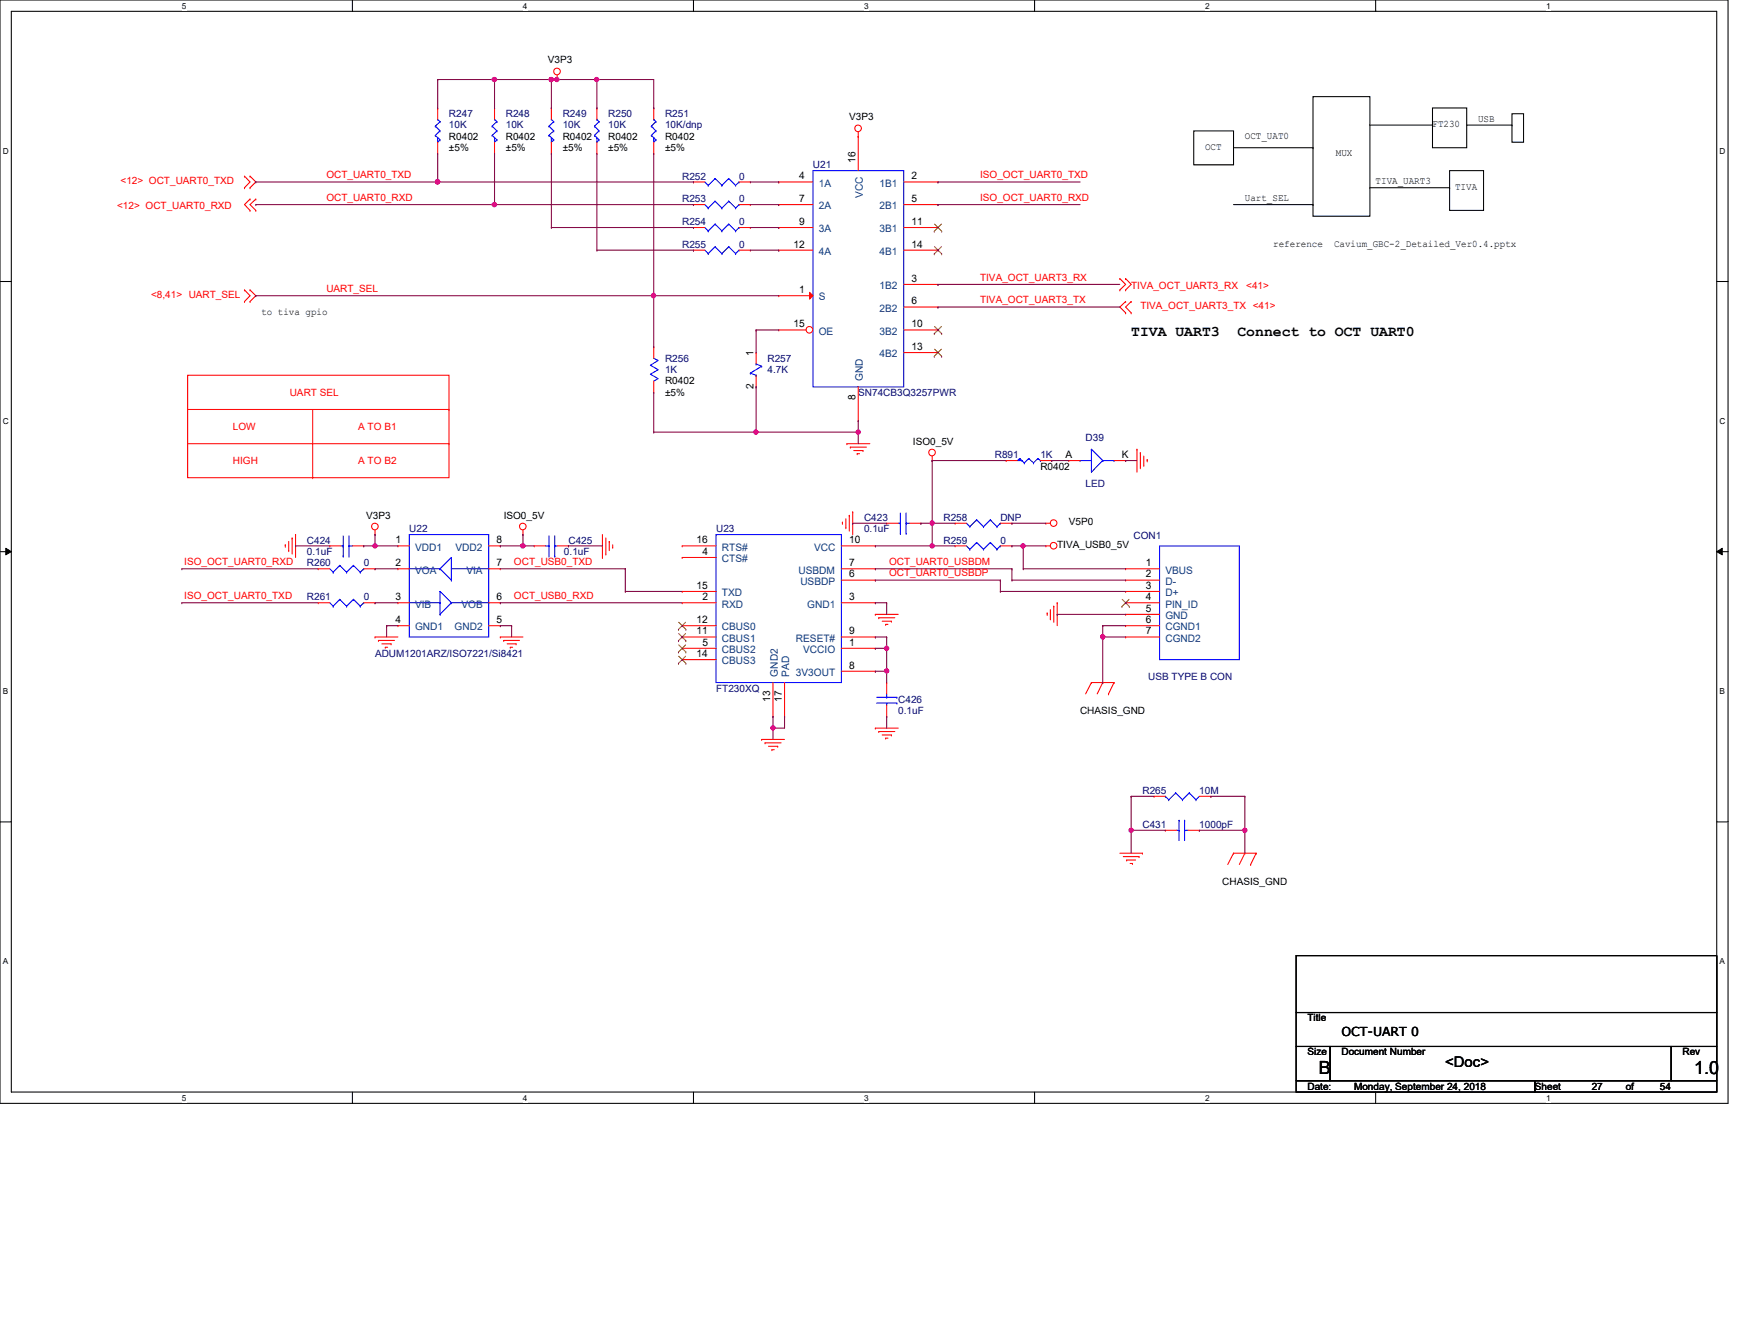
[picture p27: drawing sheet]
<svg xmlns="http://www.w3.org/2000/svg" width="279mm" height="216mm" viewBox="0 0 279 216" stroke-linecap="round" stroke-linejoin="round" font-family="sans-serif">
<defs><g id="words">
<g font-size="2.9">
<text x="212.1" y="172.7">B</text>
<text x="272.5" y="172.7">1.0</text>
</g>
<g font-size="2.4">
<text x="181.9" y="54.1">TIVA UART3</text>
<text x="199" y="54.1">Connect to OCT UART0</text>
<text x="232.5" y="171.5">&lt;Doc&gt;</text>
</g>
<text font-size="2" x="215.8" y="166.6">OCT-UART 0</text>
<g font-size="1.7">
<text x="128.6" y="28.8">4</text>
<text x="137.6" y="26.2" transform="rotate(-90 137.6 26.2)">16</text>
<text x="146.6" y="28.8">2</text>
<text x="128.6" y="32.5">7</text>
<text x="146.6" y="32.5">5</text>
<text x="127.6" y="39.8">12</text>
<text x="128.6" y="36.2">9</text>
<text x="146.6" y="36.2">11</text>
<text x="146.6" y="39.8">14</text>
<text x="128.6" y="47.1">1</text>
<text x="146.6" y="45.3">3</text>
<text x="127.6" y="52.6">15</text>
<text x="146.6" y="48.9">6</text>
<text x="146.6" y="52.6">10</text>
<text x="121.2" y="57.2" transform="rotate(-90 121.2 57.2)">1</text>
<text x="146.6" y="56.3">13</text>
<text x="121.2" y="62.5" transform="rotate(-90 121.2 62.5)">2</text>
<text x="137.6" y="64.3" transform="rotate(-90 137.6 64.3)">8</text>
<text x="171.4" y="73.6">A</text>
<text x="180.5" y="73.6">K</text>
<text x="63.6" y="87.3">1</text>
<text x="79.9" y="87.3">8</text>
<text x="112.1" y="87.3">16</text>
<text x="113" y="89.2">4</text>
<text x="136.6" y="87.3">10</text>
<text x="63.6" y="91">2</text>
<text x="79.9" y="91">7</text>
<text x="112.1" y="94.7">15</text>
<text x="136.6" y="92.8">6</text>
<text x="136.6" y="91">7</text>
<text x="184.3" y="91">1</text>
<text x="184.3" y="92.8">2</text>
<text x="184.3" y="94.7">3</text>
<text x="63.6" y="96.5">3</text>
<text x="63.6" y="100.2">4</text>
<text x="79.9" y="96.5">6</text>
<text x="79.9" y="100.2">5</text>
<text x="112.1" y="102">11</text>
<text x="112.1" y="100.2">12</text>
<text x="113" y="96.5">2</text>
<text x="136.6" y="96.5">3</text>
<text x="136.6" y="102">9</text>
<text x="184.3" y="96.5">4</text>
<text x="184.3" y="98.3">5</text>
<text x="184.3" y="100.2">6</text>
<text x="184.3" y="102">7</text>
<text x="112.1" y="105.6">14</text>
<text x="113" y="103.8">5</text>
<text x="136.6" y="103.8">1</text>
<text x="136.6" y="107.5">8</text>
<text x="123.9" y="112.8" transform="rotate(-90 123.9 112.8)">13</text>
<text x="125.8" y="112.8" transform="rotate(-90 125.8 112.8)">17</text>
</g>
<g font-size="1.7" fill="#004080">
<text x="131.7" y="30">1A</text>
<text x="131.7" y="33.7">2A</text>
<text x="138.8" y="31.8" transform="rotate(-90 138.8 31.8)">VCC</text>
<text x="141.5" y="30">1B1</text>
<text x="141.5" y="33.7">2B1</text>
<text x="131.7" y="37.3">3A</text>
<text x="131.7" y="41">4A</text>
<text x="141.5" y="37.3">3B1</text>
<text x="141.5" y="41">4B1</text>
<text x="141.5" y="46.5">1B2</text>
<text x="131.7" y="48.3">S</text>
<text x="131.7" y="53.8">OE</text>
<text x="141.5" y="50.1">2B2</text>
<text x="141.5" y="53.8">3B2</text>
<text x="141.5" y="57.4">4B2</text>
<text x="138.8" y="61.3" transform="rotate(-90 138.8 61.3)">GND</text>
<text x="66.8" y="88.5">VDD1</text>
<text x="73.3" y="88.5">VDD2</text>
<text x="116.1" y="88.5">RTS#</text>
<text x="130.9" y="88.5">VCC</text>
<text x="66.8" y="92.2">VOA</text>
<text x="75" y="92.2">VIA</text>
<text x="116.1" y="90.4">CTS#</text>
<text x="116.1" y="95.8">TXD</text>
<text x="128.4" y="92.2">USBDM</text>
<text x="128.7" y="94">USBDP</text>
<text x="187.5" y="92.2">VBUS</text>
<text x="187.5" y="94">D-</text>
<text x="187.5" y="95.8">D+</text>
<text x="66.8" y="97.7">VIB</text>
<text x="66.8" y="101.3">GND1</text>
<text x="73.1" y="101.3">GND2</text>
<text x="74.2" y="97.7">VOB</text>
<text x="116.1" y="97.7">RXD</text>
<text x="116.1" y="101.3">CBUS0</text>
<text x="129.8" y="97.7">GND1</text>
<text x="187.5" y="97.7">PIN_ID</text>
<text x="187.5" y="99.5">GND</text>
<text x="187.5" y="101.3">CGND1</text>
<text x="116.1" y="105">CBUS2</text>
<text x="116.1" y="103.2">CBUS1</text>
<text x="116.1" y="106.8">CBUS3</text>
<text x="128" y="103.2">RESET#</text>
<text x="129.2" y="105">VCCIO</text>
<text x="187.5" y="103.2">CGND2</text>
<text x="125.1" y="108.8" transform="rotate(-90 125.1 108.8)">GND2</text>
<text x="127" y="108.8" transform="rotate(-90 127 108.8)">PAD</text>
<text x="128" y="108.7">3V3OUT</text>
</g>
<g font-size="1.6">
<text x="88.1" y="10.2">V3P3</text>
<text x="72.2" y="22.5">R0402</text>
<text x="81.4" y="22.5">R0402</text>
<text x="90.5" y="22.5">R0402</text>
<text x="97.8" y="22.5">R0402</text>
<text x="107" y="22.5">R0402</text>
<text x="136.6" y="19.3">V3P3</text>
<text x="200.2" y="22.3">OCT_UAT0</text>
<text x="230.4" y="20.4">FT230</text>
<text x="237.7" y="19.6">USB</text>
<text x="72.2" y="24.3">±5%</text>
<text x="81.4" y="24.3">±5%</text>
<text x="90.5" y="24.3">±5%</text>
<text x="97.8" y="24.3">±5%</text>
<text x="107" y="24.3">±5%</text>
<text x="193.8" y="24.1">OCT</text>
<text x="214.9" y="25">MUX</text>
<text x="221.3" y="29.6">TIVA_UART3</text>
<text x="200.2" y="32.3">Uart_SEL</text>
<text x="234.1" y="30.5">TIVA</text>
<text x="204.8" y="39.7">reference</text>
<text x="214.6" y="39.7">Cavium_GBC-2_Detailed_Ver0.4.pptx</text>
<text x="42" y="50.6">to tiva gpio</text>
<text x="107" y="61.8">R0402</text>
<text x="107" y="63.6">±5%</text>
<text x="146.9" y="71.5">ISO0_5V</text>
<text x="167.3" y="75.5">R0402</text>
<text x="58.9" y="83.4">V3P3</text>
<text x="81" y="83.4">ISO0_5V</text>
<text x="170.1" y="88.1">TIVA_USB0_5V</text>
<text x="171.9" y="84.5">V5P0</text>
<text x="173.7" y="114.8">CHASIS_GND</text>
<text x="196.6" y="142.2">CHASIS_GND</text>
<text x="210.3" y="164.2">Title</text>
<text x="210.3" y="169.7">Size</text>
<text x="215.8" y="169.7">Document Number</text>
<text x="270.6" y="169.7">Rev</text>
<text x="210.3" y="175.2">Date:</text>
<text x="217.8" y="175.2">Monday, September 24, 2018</text>
<text x="246.9" y="175.2">Sheet</text>
<text x="256" y="175.2">27</text>
<text x="261.5" y="175.2">of</text>
<text x="267" y="175.2">54</text>
</g>
<g font-size="1.6" fill="#000080">
<text x="72.2" y="18.8">R247</text>
<text x="72.2" y="20.6">10K</text>
<text x="81.4" y="18.8">R248</text>
<text x="81.4" y="20.6">10K</text>
<text x="90.5" y="18.8">R249</text>
<text x="90.5" y="20.6">10K</text>
<text x="97.8" y="18.8">R250</text>
<text x="97.8" y="20.6">10K</text>
<text x="107" y="18.8">R251</text>
<text x="107" y="20.6">10K/dnp</text>
<text x="109.7" y="28.9">R252</text>
<text x="118.9" y="28.9">0</text>
<text x="130.8" y="27.1">U21</text>
<text x="109.7" y="32.5">R253</text>
<text x="118.9" y="32.5">0</text>
<text x="109.7" y="39.8">R255</text>
<text x="109.7" y="36.2">R254</text>
<text x="118.9" y="39.8">0</text>
<text x="118.9" y="36.2">0</text>
<text x="107" y="58.1">R256</text>
<text x="107" y="59.9">1K</text>
<text x="123.4" y="58.1">R257</text>
<text x="123.4" y="59.9">4.7K</text>
<text x="138" y="63.6">SN74CB3Q3257PWR</text>
<text x="174.6" y="70.9">D39</text>
<text x="160" y="73.7">R891</text>
<text x="167.3" y="73.7">1K</text>
<text x="139" y="83.7">C423</text>
<text x="151.8" y="83.7">R258</text>
<text x="160.9" y="83.7">DNP</text>
<text x="174.6" y="78.2">LED</text>
<text x="49.4" y="87.4">C424</text>
<text x="49.4" y="89.2">0.1uF</text>
<text x="65.8" y="85.6">U22</text>
<text x="90.7" y="89.2">0.1uF</text>
<text x="91.4" y="87.4">C425</text>
<text x="115.2" y="85.6">U23</text>
<text x="139" y="85.6">0.1uF</text>
<text x="151.8" y="87.4">R259</text>
<text x="160.9" y="87.4">0</text>
<text x="182.3" y="86.7">CON1</text>
<text x="49.4" y="91.1">R260</text>
<text x="58.5" y="91.1">0</text>
<text x="49.4" y="96.5">R261</text>
<text x="58.5" y="96.5">0</text>
<text x="60.3" y="105.7">ADUM1201ARZ/ISO7221/Si8421</text>
<text x="115.2" y="111.2">FT230XQ</text>
<text x="144.5" y="113">C426</text>
<text x="184.7" y="109.3">USB TYPE B CON</text>
<text x="144.5" y="114.8">0.1uF</text>
<text x="183.8" y="127.6">R265</text>
<text x="192.9" y="127.6">10M</text>
<text x="183.8" y="133.1">C431</text>
<text x="192.9" y="133.1">1000pF</text>
</g>
<g font-size="1.6" fill="#f00">
<text x="19.4" y="29.6">&lt;12&gt; OCT_UART0_TXD</text>
<text x="52.5" y="28.7">OCT_UART0_TXD</text>
<text x="157.6" y="28.7">ISO_OCT_UART0_TXD</text>
<text x="18.8" y="33.6">&lt;12&gt; OCT_UART0_RXD</text>
<text x="52.5" y="32.3">OCT_UART0_RXD</text>
<text x="157.6" y="32.3">ISO_OCT_UART0_RXD</text>
<text x="24.3" y="47.9">&lt;8,41&gt; UART_SEL</text>
<text x="52.5" y="46.9">UART_SEL</text>
<text x="157.6" y="45.1">TIVA_OCT_UART3_RX</text>
<text x="181.9" y="46.4">TIVA_OCT_UART3_RX</text>
<text x="200.4" y="46.4">&lt;41&gt;</text>
<text x="157.6" y="48.8">TIVA_OCT_UART3_TX</text>
<text x="183.4" y="49.7">TIVA_OCT_UART3_TX &lt;41&gt;</text>
<text x="46.6" y="63.6">UART SEL</text>
<text x="37.5" y="69.1">LOW</text>
<text x="57.6" y="69.1">A TO B1</text>
<text x="37.5" y="74.6">HIGH</text>
<text x="57.6" y="74.6">A TO B2</text>
<text x="29.6" y="90.8">ISO_OCT_UART0_RXD</text>
<text x="82.7" y="90.8">OCT_USB0_TXD</text>
<text x="143" y="90.8">OCT_UART0_USBDM</text>
<text x="143" y="92.7">OCT_UART0_USBDP</text>
<text x="29.6" y="96.3">ISO_OCT_UART0_TXD</text>
<text x="82.7" y="96.3">OCT_USB0_RXD</text>
</g>
<g font-size="1.3">
<text x="29.3" y="1.4">5</text>
<text x="84.1" y="1.4">4</text>
<text x="139" y="1.4">3</text>
<text x="193.8" y="1.4">2</text>
<text x="248.7" y="1.4">1</text>
<text x=".5" y="24.7">D</text>
<text x="276.6" y="24.7">D</text>
<text x=".5" y="68.2">C</text>
<text x="276.6" y="68.2">C</text>
<text x=".5" y="111.6">B</text>
<text x="276.6" y="111.6">B</text>
<text x=".5" y="155">A</text>
<text x="276.6" y="155">A</text>
<text x="29.3" y="177">5</text>
<text x="84.1" y="177">4</text>
<text x="139" y="177">3</text>
<text x="193.8" y="177">2</text>
<text x="248.7" y="177">1</text>
</g>
</g></defs>
<path d="M0 0h278v177.4h-278zM1.8 1.8h274.3v173.8h-274.3z" fill="none" stroke="#000" stroke-width=".17"/>
<g fill="#fff">
<path d="M29.3 .2h.7v1.5h-.7z"/>
<path d="M29.3 175.8h.7v1.4h-.7z"/>
</g>
<path d="M56.7 0v1.8M56.7 175.6v1.8" fill="none" stroke="#000" stroke-width=".17"/>
<g fill="#fff">
<path d="M84.1 .2h.7v1.5h-.7z"/>
<path d="M84.1 175.8h.7v1.4h-.7z"/>
</g>
<path d="M111.5 0v1.8M111.5 175.6v1.8" fill="none" stroke="#000" stroke-width=".17"/>
<g fill="#fff">
<path d="M139 .2h.7v1.5h-.7z"/>
<path d="M139 175.8h.7v1.4h-.7z"/>
</g>
<path d="M166.4 0v1.8M166.4 175.6v1.8" fill="none" stroke="#000" stroke-width=".17"/>
<g fill="#fff">
<path d="M193.8 .2h.8v1.5h-.8z"/>
<path d="M193.8 175.8h.8v1.4h-.8z"/>
</g>
<path d="M221.3 0v1.8M221.3 175.6v1.8" fill="none" stroke="#000" stroke-width=".17"/>
<g fill="#fff">
<path d="M248.7 .2h.7v1.5h-.7z"/>
<path d="M248.7 175.8h.7v1.4h-.7z"/>
<path d="M.5 23.5h.9v1.5h-.9z"/>
<path d="M276.6 23.5h.9v1.5h-.9z"/>
<path d="M.5 67h.9v1.5h-.9z"/>
<path d="M276.6 67h.9v1.5h-.9z"/>
</g>
<path d="M0 45.3h1.8M276.1 45.3h1.9" fill="none" stroke="#000" stroke-width=".17"/>
<g fill="#fff">
<path d="M.5 110.4h.8v1.5h-.8z"/>
<path d="M276.6 110.4h.9v1.5h-.9z"/>
</g>
<path d="M0 88.7h1.8M276.1 88.7h1.9" fill="none" stroke="#000" stroke-width=".17"/>
<path d="M.9 88.1l.9 .6-.9 .5zM276.1 88.7l.9-.6v1.1z" fill="#000"/>
<path d="M.9 88.1l.9 .6-.9 .5zM276.1 88.7l.9-.6v1.1z" fill="none" stroke="#000" stroke-width=".16"/>
<g fill="#fff">
<path d="M.5 153.8h.8v1.5h-.8z"/>
<path d="M276.6 153.8h.9v1.5h-.9z"/>
</g>
<g fill="none" stroke="#000" stroke-width=".17">
<path d="M211.2 15.5h9.1v19.3h-9.1zM230.4 17.4h5.5v6.3h-5.5zM243.2 18.3h1.9v4.6h-1.9zM192 21h6.4v5.5h-6.4zM198.4 23.7h12.8M198.4 32.9h12.8M211.2 23.7h.1M211.2 32.9h.1M220.3 20.1h10.1M220.3 30.2h12.9M230.4 20.1h.1M233.2 27.4h5.4v6.4h-5.4z"/>
<path d="M233.2 30.2h.1M235.9 20.1h7.3M243.2 20.1h.1M0 132.1h1.8M276.1 132.1h1.9M208.5 153.6h67.6v9.2h-67.6zM208.5 162.8h67.6v5.4h-67.6zM208.5 168.2h5.5v5.5h-5.5zM208.5 173.7h38.4v1.9h-38.4zM214 168.2h54.8v5.5h-54.8zM246.9 173.7h29.2v1.9h-29.2zM268.8 168.2h7.3v5.5h-7.3z"/>
</g>
<g fill="none" stroke="#f00" stroke-width=".17">
<path d="M89.6 12.8h.1M89.6 12.1v.7M39.3 28.3h.1M39.3 30.2h.1M39.3 28.3l.9 1-.9 .9M40.2 30.2h.1M40.2 28.3h.1M40.2 32h.1M40.2 33.8h.1M40.2 28.3l.9 1-.9 .9M40.2 32l-.9 .9 .9 .9M41.1 32h.1"/>
<path d="M41.1 33.8h.1M41.1 32l-.9 .9 .9 .9M125.3 29.3h.1M125.3 32.9h.1M125.3 36.6h.1M125.3 29.3h5.5M125.3 32.9h5.5M125.3 36.6h5.5M138 21.9h.1M138 21.2v.7M145.4 29.3h5.5M145.4 32.9h5.5"/>
<path d="M145.4 36.6h5.5M150.9 29.3h.1M150.9 32.9h.1M150.9 36.6h.1M39.3 46.6h.1M39.3 48.5h.1M39.3 46.6l.9 .9-.9 1M40.2 48.5h.1M40.2 46.6h.1M40.2 46.6l.9 .9-.9 1M125.3 40.2h.1M125.3 40.2h5.5"/>
<path d="M145.4 40.2h5.5M145.4 45.7h5.5M145.4 49.4h5.5M145.4 53h5.5M145.4 56.7h5.5M150.9 40.2h.1M150.9 45.7h.1M150.9 49.4h.1M150.9 53h.1M150.9 56.7h.1M180.1 44.8h.1M180.1 46.6h.1"/>
<path d="M180.1 44.8l1 .9-1 .9M181.1 44.8h.1M181.1 46.6h.1M181.1 50.3h.1M181.1 48.5h.1M181.1 44.8l.8 .9-.8 .9M181.1 48.5l-1 .9 1 .9M181.9 48.5h.1M181.9 50.3h.1M181.9 48.5l-.8 .9 .8 .9M30.2 60.3h42v16.5h-42zM30.2 65.8h42"/>
<path d="M30.2 71.3h42M50.3 76.8h.1M50.3 65.8v11M72.2 65.8h.1M72.2 71.3h.1M136.2 71.3h.1M136.2 71.3h3.7M136.8 71.9h.1M136.8 71.9h2.6M137.3 72.4h1.5M137.9 72.9h.1M137.9 72.9h.4"/>
<path d="M138.8 72.4h.1M149.9 74h.1M149.9 73.3v.7M182.9 72.2h.1M182.9 72.2v3.7M183.4 72.8h.1M183.4 72.8v2.6M184 74.8h.1M184 73.3v1.5M184.5 73.9h.1M184.5 73.9v.4M45.9 87.6h.1"/>
<path d="M45.9 87.6v.4M46.4 88.5h.1M46.4 87v1.5M47 86.5h.1M47 86.5v2.6M47.5 85.9h.1M47.5 85.9v3.7M60.3 85.9h.1M60.3 85.2v.7M84.1 85.9h.1M84.1 85.2v.7M96.9 89.6h.1"/>
<path d="M96.9 85.9v3.7M97.5 89.1h.1M97.5 86.5v2.6M98 87h.1M98 87v1.5M98.6 88h.1M98.6 87.6v.4M135.5 83.9h.1M135.5 83.9v.4M136.1 84.8h.1M136.1 83.4v1.4M136.6 82.8h.1"/>
<path d="M136.6 82.8v2.6M137.2 82.3h.1M137.2 82.3v3.6M140.8 98.8h.1M140.8 98.8h3.7M141.4 99.3h.1M141.4 99.3h2.5M141.9 99.9h1.5M143.4 99.9h.1M168.2 87.8h.1M168.2 84.1h.1M168.2 87.8h.8"/>
<path d="M168.2 84.1h.8M168.4 98.6h.1M168.4 98.6v.3M169 99.5h.1M169 98v1.5M169.5 97.5h.1M169.5 97.5v2.5M170.1 96.9h.1M170.1 96.9v3.7M60.3 102.4h.1M60.3 102.4h3.7M60.9 103h.1"/>
<path d="M60.9 103h2.6M61.4 103.5h1.5M62 104.1h.1M62 104.1h.4M62.9 103.5h.1M80.5 102.4h.1M80.5 102.4h3.6M81 103h.1M81 103h2.6M81.6 103.5h1.4M82.1 104.1h.1M82.1 104.1h.4"/>
<path d="M83 103.5h.1M122.5 118.9h.1M122.5 118.9h3.7M123.1 119.4h.1M123.1 119.4h2.5M123.6 120h1.5M125.1 120h.1M140.8 117.1h.1M140.8 117.1h3.7M141.4 117.6h.1M141.4 117.6h2.5M141.9 118.2h1.5"/>
<path d="M142.5 100.4h.1M142.5 118.7h.1M142.5 100.4h.3M142.5 118.7h.3M143.4 118.2h.1M175.6 109.7h.1M175.6 109.7l-1 1.8M175.6 109.7h3.6M177.4 109.7h.1M177.4 109.7l-.9 1.8M178.3 111.5h.1M179.2 109.7h.1"/>
<path d="M179.2 109.7l-.9 1.8M124.2 120.5h.1M124.2 120.5h.3M180.1 137.2h3.7M180.7 137.7h2.5M181.2 138.3h.1M181.2 138.3h1.5M181.8 138.8h.4M182.2 138.8h.1M183.2 137.7h.1M183.8 137.2h.1M198.4 137.2h.1"/>
<path d="M198.4 137.2h3.7M198.4 137.2l-.9 1.8M200.2 137.2h.1M200.2 137.2l-.9 1.8M201.2 139h.1M202.1 137.2h.1M202.1 137.2l-.9 1.8"/>
<circle cx="89.6" cy="11.5" r=".54"/>
<circle cx="138" cy="20.6" r=".54"/>
<circle cx="149.9" cy="72.7" r=".54"/>
<circle cx="60.3" cy="84.6" r=".54"/>
<circle cx="84.1" cy="84.6" r=".54"/>
<circle cx="169.5" cy="87.7" r=".54"/>
<circle cx="169.5" cy="84.1" r=".54"/>
</g>
<path d="M130.8 27.4h14.6v34.8h-14.6z" fill="none" stroke="#00f" stroke-width=".17"/>
<g fill="none" stroke="#804000" stroke-width=".16">
<path d="M150.3 37.2h.1M150.3 36l1.2 1.2M150.3 39.7l1.2 1.1M151.4 36l-1.1 1.2M151.4 39.7l-1.1 1.1M151.5 37.2h.1M150.3 40.8h.1M150.3 53.6h.1M150.3 57.3h.1M150.3 52.5l1.2 1.1M150.3 56.1l1.2 1.2M151.4 52.5l-1.1 1.1"/>
<path d="M151.4 56.1l-1.1 1.2M151.5 40.8h.1M151.5 53.6h.1M151.5 57.3h.1"/>
</g>
<path d="M130.2 47l.6 .5-.6 .6z" fill="#f00"/>
<path d="M125.3 47.5h.1M125.3 47.5h5.5M130.2 47l.6 .5-.6 .6z" fill="none" stroke="#f00" stroke-width=".17"/>
<circle cx="130.2" cy="53" r=".54" fill="#fff"/>
<g fill="none" stroke="#f00" stroke-width=".17">
<path d="M70.4 17.4h.1M70.4 17.4v1.8M79.5 17.4h.1M79.5 17.4v1.8M88.7 17.4h.1M88.7 17.4v1.8M96 17.4h.1M96 17.4v1.8M105.2 17.4h.1M105.2 17.4v1.8M70.4 24.7h.1M70.4 22.9v1.8"/>
<path d="M79.5 24.7h.1M79.5 22.9v1.8M88.7 24.7h.1M88.7 22.9v1.8M96 24.7h.1M96 22.9v1.8M105.2 24.7h.1M105.2 22.9v1.8M111.5 32.9h.1M111.5 29.3h.1M111.5 36.6h.1M111.5 32.9h1.9"/>
<path d="M111.5 29.3h1.9M111.5 36.6h1.9M118.9 32.9h1.8M118.9 29.3h1.8M118.9 36.6h1.8M120.7 32.9h.1M120.7 29.3h.1M120.7 36.6h.1M138 21.9h.1M138 21.9v5.5M105.2 55.8h.1M105.2 55.8v1.8"/>
<path d="M111.5 40.2h.1M111.5 40.2h1.9M118.9 40.2h1.8M120.7 40.2h.1M121.6 56.7h.1M121.6 56.7v1.8M125.3 53h.1M125.3 53h4.4M105.2 63.1h.1M105.2 61.3v1.8M121.6 62.2h.1M121.6 60.3v1.9"/>
<path d="M138 67.6h.1M138 62.2v5.4M161.8 74h.1M161.8 74h1.9M167.3 74h1.9M169.2 74h.1M171.9 74h.1M171.9 74h1.8M179.2 74h1.9M181.1 74h.1M51.2 91.4h.1M51.2 96.9h.1"/>
<path d="M51.2 91.4h1.8M51.2 96.9h1.8M53 87.8h.1M53 87.8h1.9M56.7 87.8h1.8M58.5 87.8h.1M58.5 91.4h1.8M58.5 96.9h1.8M60.3 91.4h.1M60.3 96.9h.1M64 87.8h.1M64 96.9h.1"/>
<path d="M64 91.4h.1M64 87.8h1.8M64 91.4h1.8M64 96.9h1.8M78.6 87.8h1.9M78.6 91.4h1.9M78.6 96.9h1.9M80.5 87.8h.1M80.5 96.9h.1M80.5 91.4h.1M85.9 87.8h.1M85.9 87.8h1.9"/>
<path d="M89.6 87.8h1.8M91.4 87.8h.1M109.7 96.9h.1M109.7 89.6h.1M109.7 95.1h.1M109.7 87.8h.1M109.7 87.8h5.5M109.7 95.1h5.5M109.7 96.9h5.5M109.7 89.6h5.5M135.3 87.8h5.5M135.3 91.4h5.5"/>
<path d="M135.3 93.3h5.5M135.3 96.9h5.5M140.8 96.9h.1M140.8 93.3h.1M140.8 91.4h.1M140.8 87.8h.1M142.6 84.1h.1M142.6 84.1h1.9M146.3 84.1h1.8M148.1 84.1h.1M153.6 87.8h.1M153.6 84.1h.1"/>
<path d="M153.6 87.8h1.8M153.6 84.1h1.8M160.9 87.8h1.9M160.9 84.1h1.9M162.8 87.8h.1M162.8 84.1h.1M181.1 91.4h.1M181.1 93.3h.1M181.1 95.1h.1M181.1 96.9h.1M181.1 98.8h.1M181.1 91.4h5.4"/>
<path d="M181.1 93.3h5.4M181.1 95.1h5.4M181.1 96.9h5.4M181.1 98.8h5.4M64 100.6h.1M64 100.6h1.8M78.6 100.6h1.9M80.5 100.6h.1M109.7 104.2h.1M109.7 102.4h.1M109.7 100.6h.1M109.7 106h.1"/>
<path d="M109.7 100.6h5.5M109.7 102.4h5.5M109.7 104.2h5.5M109.7 106h5.5M124.3 115.2h.1M124.3 109.7v5.5M126.2 115.2h.1M126.2 109.7v5.5M135.3 102.4h5.5M135.3 104.2h5.5M135.3 107.9h5.5M140.8 104.2h.1"/>
<path d="M140.8 107.9h.1M140.8 102.4h.1M142.6 115.2h.1M142.6 109.7h.1M142.6 109.7v1.8M142.6 113.4v1.8M181.1 100.6h.1M181.1 102.4h.1M181.1 100.6h5.4M181.1 102.4h5.4M185.6 128h.1M185.6 128h1.9"/>
<path d="M187.5 133.5h.1M187.5 133.5h1.8M191.1 133.5h1.8M192.9 133.5h.1M192.9 128h1.9M194.8 128h.1"/>
<circle cx="130.2" cy="53" r=".54"/>
</g>
<g fill="none" stroke="#00f" stroke-width=".17">
<path d="M70.4 19.2h.1M70.4 19.2l.4 .4M70.8 19.6h.1M70.8 19.6l-.8 .7M79.5 19.2h.1M79.5 19.2l.4 .4M79.9 19.6h.1M79.9 19.6l-.7 .7M88.7 19.2h.1M88.7 19.2l.4 .4M89.1 19.6h.1M89.1 19.6l-.8 .7"/>
<path d="M96 19.2h.1M96 19.2l.4 .4M96.4 19.6h.1M96.4 19.6l-.8 .7M105.2 19.2h.1M105.2 19.2l.3 .4M105.5 19.6h.1M105.5 19.6l-.7 .7M70 21.8h.1M70 20.3h.1M70 21.8l.8 .7M70 20.3l.8 .7"/>
<path d="M70.4 22.1h.1M70.4 22.1v.8l.4-.4M70.8 22.5h.1M70.8 21h.1M70.8 21l-.8 .8M79.2 21.8h.1M79.2 20.3h.1M79.2 21.8l.7 .7M79.2 20.3l.7 .7M79.5 22.1h.1M79.5 22.1v.8l.4-.4M79.9 22.5h.1"/>
<path d="M79.9 21h.1M79.9 21l-.7 .8M88.3 21.8h.1M88.3 20.3h.1M88.3 21.8l.8 .7M88.3 20.3l.8 .7M88.7 22.1h.1M88.7 22.1v.8l.4-.4M89.1 22.5h.1M89.1 21h.1M89.1 21l-.8 .8M95.6 21.8h.1"/>
<path d="M95.6 20.3h.1M95.6 21.8l.8 .7M95.6 20.3l.8 .7M96 22.1h.1M96 22.1v.8l.4-.4M96.4 22.5h.1M96.4 21h.1M96.4 21l-.8 .8M104.8 21.8h.1M104.8 20.3h.1M104.8 21.8l.7 .7M104.8 20.3l.7 .7"/>
<path d="M105.2 22.1h.1M105.2 22.1v.8l.3-.4M105.5 22.5h.1M105.5 21h.1M105.5 21l-.7 .8M113.4 32.9l.5 .5M113.4 29.3l.5 .5M113.4 36.6l.5 .5M113.9 33.4h.1M113.9 29.8h.1M113.9 37.1h.1M115 32.3h.1"/>
<path d="M115 28.7h.1M115 39.7h.1M115 36h.1M115 32.3l-1.1 1.1M115 32.3l1.1 1.1M115 28.7l-1.1 1.1M115 28.7l1.1 1.1M115 39.7l-1.1 1.1M115 39.7l1.1 1.1M115 36l-1.1 1.1M115 36l1.1 1.1M116.1 33.4h.1"/>
<path d="M116.1 29.8h.1M116.1 37.1h.1M117.2 32.3h.1M117.2 28.7h.1M117.2 39.7h.1M117.2 36h.1M117.2 32.3l-1.1 1.1M117.2 32.3l1.1 1.1M117.2 28.7l-1.1 1.1M117.2 28.7l1.1 1.1M117.2 39.7l-1.1 1.1M117.2 39.7l1.1 1.1"/>
<path d="M117.2 36l-1.1 1.1M117.2 36l1.1 1.1M118.3 33.4h.1M118.3 29.8h.1M118.3 37.1h.1M118.9 32.9h.1M118.9 29.3h.1M118.9 36.6h.1M118.9 32.9l-.6 .5M118.9 29.3l-.6 .5M118.9 36.6l-.6 .5M105.2 57.6l.7 .4-1.3 .7 1.3 .7-1.3 .8 1.3 .7-.7 .4"/>
<path d="M113.4 40.2l.5 .6M113.9 40.8h.1M116.1 40.8h.1M118.3 40.8h.1M118.9 40.2h.1M118.9 40.2l-.6 .6M120.7 60h.1M120.7 60l.9 .3M121.6 58.5h.1M121.6 58.5l.9 .4M122.5 58.9h.1M122.5 58.9l-1.8 1.1"/>
<path d="M121.6 60.3h.1M164 73.7h.1M164 73.7l-.3 .3h.7M164 73.7l.8 .7M164.4 74h.1M164.8 74.4h.1M165.5 73.7h.1M165.5 73.7l-.7 .7M165.5 73.7l.7 .7M166.2 74.4h.1M167 73.7h.1M167 73.7l-.8 .7"/>
<path d="M167 73.7l.3 .3M167.3 74h.1M173.7 74h.1M173.7 74h1.9M175.6 72.2h.1M175.6 72.2v3.7l1.8-1.9M175.6 72.2l1.8 1.8M177.4 74h.1M177.4 74h1.8M179.2 74h.1M53 91.4l.6 .6M53 96.9l.6 .6"/>
<path d="M53.6 92h.1M53.6 97.5h.1M54.7 90.9h.1M54.7 96.4h.1M54.7 90.9l-1.1 1.1M54.7 90.9l1.1 1.1M54.7 96.4l-1.1 1.1M54.7 96.4l1.1 1.1M54.9 87.8h.3M55.2 87.8h.1M55.2 89.4h.1M55.2 86.1v3.3"/>
<path d="M55.8 92h.1M55.8 97.5h.1M56.1 89.4h.1M56.1 87.8h.1M56.1 87.8h.6M56.1 86.1v3.3M56.9 90.9h.1M56.9 96.4h.1M56.9 90.9l-1.1 1.1M56.9 90.9l1.1 1.1M56.9 96.4l-1.1 1.1M56.9 96.4l1.1 1.1"/>
<path d="M58 92h.1M58 97.5h.1M58.5 91.4h.1M58.5 96.9h.1M58.5 91.4l-.5 .6M58.5 96.9l-.5 .6M65.8 85.9h12.8v16.5h-12.8zM65.8 91.4h5M65.8 96.9h5M70.8 95.1h.1M70.8 98.8h.1M70.8 91.4h.1"/>
<path d="M70.8 96.9h.1M70.8 95.1l1.8 1.8M70.8 95.1v3.7M70.8 91.4l1.8 1.9M72.6 96.9h.1M72.6 89.6h.1M72.6 93.3h.1M72.6 96.9l-1.8 1.9M72.6 91.4h6M72.6 89.6l-1.8 1.8M72.6 89.6v3.7M72.6 96.9h6"/>
<path d="M78.6 91.4h.1M78.6 96.9h.1M87.8 87.8h.5M88.3 89.4h.1M88.3 87.8h.1M88.3 86.1v3.3M89.2 87.8h.1M89.2 89.4h.1M89.2 87.8h.4M89.2 86.1v3.3M115.2 85.9h20.1v23.8h-20.1zM144.5 84.1h.3"/>
<path d="M144.8 84.1h.1M144.8 85.8h.1M144.8 82.5v3.3M145.8 85.8h.1M145.8 84.1h.1M145.8 84.1h.5M145.8 82.5v3.3M155.4 87.8l.6 .5M155.4 84.1l.6 .6M156 88.3h.1M156 84.7h.1M157.1 87.2h.1"/>
<path d="M157.1 83.6h.1M157.1 87.2l-1.1 1.1M157.1 87.2l1.1 1.1M157.1 83.6l-1.1 1.1M157.1 83.6l1.1 1.1M158.2 88.3h.1M158.2 84.7h.1M159.3 87.2h.1M159.3 83.6h.1M159.3 87.2l-1.1 1.1M159.3 87.2l1.1 1.1M159.3 83.6l-1.1 1.1"/>
<path d="M159.3 83.6l1.1 1.1M160.4 88.3h.1M160.4 84.7h.1M160.9 87.8h.1M160.9 84.1h.1M160.9 87.8l-.5 .5M160.9 84.1l-.5 .6M186.5 87.8h12.8v18.2h-12.8zM141 112.1h3.3M141 113h3.3M142.6 113h.1M142.6 112.1h.1"/>
<path d="M142.6 111.5v.6M142.6 113v.4M144.3 112.1h.1M144.3 113h.1M187.5 128h.1M187.5 128l.5 .6M188 128.6h.1M189.1 127.5h.1M189.1 127.5l1.1 1.1M189.1 127.5l-1.1 1.1M189.3 133.5h.4M189.7 133.5h.1"/>
<path d="M189.7 131.9h.1M189.7 131.9v3.2M190.2 128.6h.1M190.5 131.9h.1M190.5 133.5h.1M190.5 133.5h.6M190.5 131.9v3.2M191.3 127.5h.1M191.3 127.5l1.1 1.1M191.3 127.5l-1.1 1.1M192.4 128.6h.1M192.9 128l-.5 .6"/>
</g>
<g fill="none" stroke="#804000" stroke-width=".16">
<path d="M180.5 97.5h.1M180.5 96.4l1.2 1.1M181.6 96.4l-1.1 1.1M181.7 97.5h.1M109.1 104.8h.1M109.1 103h.1M109.1 101.2h.1M109.1 106.6h.1M109.2 103.7l1.1 1.1M109.2 101.9l1.1 1.1M109.2 100l1.1 1.2M109.2 105.5l1.1 1.1"/>
<path d="M110.3 103.7l-1.2 1.1M110.3 101.9l-1.2 1.1M110.3 100l-1.2 1.2M110.3 105.5l-1.2 1.1M110.3 104.8h.1M110.3 103h.1M110.3 101.2h.1M110.3 106.6h.1"/>
</g>
<path d="M181.9 128h.1M181.9 133.5h.1M181.9 128h3.7M181.9 133.5h5.6M181.9 128v9.2M192.9 133.5h.1M194.8 128h.1M194.8 128h5.4M200.2 128h.1M200.2 128v5.5h-7.3" fill="none" stroke="#800040" stroke-width=".17"/>
<circle cx="181.9" cy="133.5" r=".34" fill="#f0f"/>
<circle cx="181.9" cy="133.5" r=".34" fill="none" stroke="#f0f" stroke-width=".17"/>
<path d="M200.2 133.5h.1M200.2 133.5v3.7" fill="none" stroke="#800040" stroke-width=".17"/>
<circle cx="200.2" cy="133.5" r=".34" fill="#f0f"/>
<circle cx="200.2" cy="133.5" r=".34" fill="none" stroke="#f0f" stroke-width=".17"/>
<path d="M177.4 102.4h.1M177.4 109.7h.1M177.4 102.4h3.7M177.4 102.4v7.3" fill="none" stroke="#800040" stroke-width=".17"/>
<circle cx="177.4" cy="102.4" r=".35" fill="#f0f"/>
<circle cx="177.4" cy="102.4" r=".35" fill="none" stroke="#f0f" stroke-width=".17"/>
<path d="M140.8 96.9h.1M140.8 91.4h.1M140.8 93.3h.1M140.8 96.9h1.8M140.8 91.4h22M140.8 93.3h20.1M142.6 96.9h.1M142.6 96.9v1.9M164.6 87.8h.1M164.6 87.8v3.6" fill="none" stroke="#800040" stroke-width=".17"/>
<circle cx="164.5" cy="87.8" r=".34" fill="#f0f"/>
<circle cx="164.5" cy="87.8" r=".34" fill="none" stroke="#f0f" stroke-width=".17"/>
<g fill="none" stroke="#800040" stroke-width=".17">
<path d="M137.2 84.1h.1M137.2 84.1h5.4M148.1 84.1h.1M148.1 84.1h5.5M149.9 84.1h.1M149.9 87.8h.1M149.9 87.8h3.7M160.9 95.1h.1M160.9 95.1h20.2M162.8 87.8h.1M162.8 84.1h.1M162.8 84.1h5.4"/>
<path d="M162.8 87.8h1.8M164.6 91.4h.1M164.6 91.4h16.5"/>
</g>
<circle cx="149.9" cy="84.1" r=".35" fill="#f0f"/>
<circle cx="149.9" cy="84.1" r=".35" fill="none" stroke="#f0f" stroke-width=".17"/>
<path d="M149.9 84.1h.1M149.9 84.1v3.7" fill="none" stroke="#800040" stroke-width=".17"/>
<circle cx="149.9" cy="87.8" r=".34" fill="#f0f"/>
<circle cx="149.9" cy="87.8" r=".34" fill="none" stroke="#f0f" stroke-width=".17"/>
<path d="M140.8 102.4h.1M140.8 102.4h1.8M142.6 107.9h.1M142.6 107.9v1.8" fill="none" stroke="#800040" stroke-width=".17"/>
<circle cx="142.6" cy="107.9" r=".34" fill="#f0f"/>
<circle cx="142.6" cy="107.9" r=".34" fill="none" stroke="#f0f" stroke-width=".17"/>
<path d="M140.8 104.2h.1M140.8 104.2h1.8" fill="none" stroke="#800040" stroke-width=".17"/>
<circle cx="142.6" cy="104.2" r=".34" fill="#f0f"/>
<circle cx="142.6" cy="104.2" r=".34" fill="none" stroke="#f0f" stroke-width=".17"/>
<path d="M124.3 117.1h.1M124.3 117.1v1.8M124.3 117.1h1.9M140.8 107.9h.1M140.8 107.9h1.8M142.6 115.2h.1M142.6 115.2v1.9" fill="none" stroke="#800040" stroke-width=".17"/>
<circle cx="124.3" cy="117" r=".34" fill="#f0f"/>
<circle cx="124.3" cy="117" r=".34" fill="none" stroke="#f0f" stroke-width=".17"/>
<g fill="none" stroke="#800040" stroke-width=".17">
<path d="M41.1 47.5h.1M41.1 47.5h64.1M121.6 53h.1M121.6 53h3.7M121.6 53v3.7M121.6 62.2h.1M121.6 62.2v7.3M138 67.6h.1M138 67.6v1.9M149.9 74h.1M149.9 74v10.1M140.8 87.8h.1"/>
<path d="M140.8 87.8h9.1M160.9 93.3h.1M160.9 93.3v1.8M162.8 91.4h.1M162.8 93.3h.1M162.8 91.4v1.9M162.8 93.3h18.3M164.6 87.8h.1M164.6 87.8h3.6M170.1 98.8h.1M170.1 98.8h11M124.3 115.2h.1"/>
<path d="M124.3 115.2v1.9M126.2 115.2h.1M126.2 115.2v1.9M142.6 102.4h.1M142.6 104.2h.1M142.6 102.4v5.5M177.4 100.6h.1M177.4 100.6h3.7M177.4 100.6v1.8"/>
</g>
<circle cx="138" cy="69.5" r=".34" fill="#f0f"/>
<circle cx="138" cy="69.5" r=".34" fill="none" stroke="#f0f" stroke-width=".17"/>
<path d="M96 12.8h.1M96 12.8h9.2v4.6M105.2 17.4h.1M105.2 47.5h.1M105.2 55.8h.1M105.2 47.5h20.1M105.2 47.5v8.3M105.2 69.5h32.8M121.6 69.5h.1M138 69.5h.1M138 69.5v1.8" fill="none" stroke="#800040" stroke-width=".17"/>
<circle cx="121.6" cy="69.5" r=".34" fill="#f0f"/>
<circle cx="121.6" cy="69.5" r=".34" fill="none" stroke="#f0f" stroke-width=".17"/>
<path d="M41.1 29.3h.1M41.1 32.9h.1M41.1 29.3h29.3M41.1 32.9h38.4M150.9 29.3h.1M150.9 32.9h.1M150.9 29.3h22.8M150.9 32.9h22.8" fill="none" stroke="#800040" stroke-width=".17"/>
<circle cx="79.5" cy="32.9" r=".36" fill="#f0f"/>
<circle cx="79.5" cy="32.9" r=".36" fill="none" stroke="#f0f" stroke-width=".17"/>
<path d="M88.7 12.8h.9M89.6 12.8h.1" fill="none" stroke="#800040" stroke-width=".17"/>
<circle cx="88.7" cy="12.8" r=".36" fill="#f0f"/>
<circle cx="88.7" cy="12.8" r=".36" fill="none" stroke="#f0f" stroke-width=".17"/>
<circle cx="89.6" cy="12.8" r=".34" fill="#f0f"/>
<circle cx="89.6" cy="12.8" r=".34" fill="none" stroke="#f0f" stroke-width=".17"/>
<path d="M96 17.4h.1M96 12.8v4.6" fill="none" stroke="#800040" stroke-width=".17"/>
<circle cx="96" cy="12.8" r=".34" fill="#f0f"/>
<circle cx="96" cy="12.8" r=".34" fill="none" stroke="#f0f" stroke-width=".17"/>
<path d="M88.7 17.4h.1M88.7 12.8v4.6M70.4 29.3h41.1M79.5 32.9h32M88.7 36.6h22.8M111.5 36.6h.1M111.5 32.9h.1M111.5 29.3h.1M96 40.2h15.5M111.5 40.2h.1" fill="none" stroke="#800040" stroke-width=".17"/>
<circle cx="70.4" cy="29.2" r=".37" fill="#f0f"/>
<circle cx="70.4" cy="29.2" r=".37" fill="none" stroke="#f0f" stroke-width=".17"/>
<path d="M70.4 17.4h.1M70.4 12.8h.1M70.4 12.8h18.3M70.4 12.8v4.6M79.5 17.4h.1M79.5 12.8v4.6M88.7 12.8h.1" fill="none" stroke="#800040" stroke-width=".17"/>
<circle cx="79.5" cy="12.8" r=".36" fill="#f0f"/>
<circle cx="79.5" cy="12.8" r=".36" fill="none" stroke="#f0f" stroke-width=".17"/>
<g fill="none" stroke="#800040" stroke-width=".17">
<path d="M70.4 29.3h.1M70.4 24.7v4.6M79.5 32.9h.1M79.5 24.7v8.2M88.7 36.6h.1M88.7 24.7v11.9M96 24.7v15.5M105.2 24.7v22.8M120.7 29.3h4.6M120.7 36.6h4.6M120.7 32.9h4.6M125.3 29.3h.1"/>
<path d="M125.3 36.6h.1M125.3 32.9h.1M96 40.2h.1M105.2 47.5h.1M120.7 40.2h4.6M125.3 40.2h.1"/>
</g>
<circle cx="105.1" cy="47.5" r=".35" fill="#f0f"/>
<circle cx="105.1" cy="47.5" r=".35" fill="none" stroke="#f0f" stroke-width=".17"/>
<g fill="none" stroke="#800040" stroke-width=".17">
<path d="M89.6 12.8h6.4M96 12.8h.1M150.9 45.7h.1M150.9 49.4h.1M150.9 45.7h29.2M150.9 49.4h29.2M105.2 69.5h.1M105.2 63.1v6.4M29.3 91.4h.1M29.3 96.9h.1M29.3 96.9h21.9M29.3 91.4h21.9"/>
<path d="M47.5 87.8h.1M47.5 87.8h5.5M58.5 87.8h.1M58.5 87.8h5.5M60.3 96.9h.1M60.3 91.4h.1M60.3 85.9h.1M60.3 87.8h.1M60.3 96.9h3.7M60.3 91.4h3.7M60.3 85.9v1.9M91.4 87.8h.1"/>
<path d="M91.4 87.8h5.5M62.2 100.6h.1M62.2 100.6h1.8M62.2 100.6v1.8M80.5 100.6h.1M80.5 100.6h1.8M82.3 100.6h.1M82.3 100.6v1.8"/>
</g>
<circle cx="60.3" cy="87.8" r=".34" fill="#f0f"/>
<circle cx="60.3" cy="87.8" r=".34" fill="none" stroke="#f0f" stroke-width=".17"/>
<path d="M84.1 85.9h.1M84.1 85.9v1.9" fill="none" stroke="#800040" stroke-width=".17"/>
<circle cx="84.1" cy="87.8" r=".36" fill="#f0f"/>
<circle cx="84.1" cy="87.8" r=".36" fill="none" stroke="#f0f" stroke-width=".17"/>
<g fill="none" stroke="#800040" stroke-width=".17">
<path d="M149.9 74h.1M149.9 74h11.9M169.2 74h.1M169.2 74h2.7M181.1 74h.1M181.1 74h1.8M80.5 96.9h.1M80.5 87.8h.1M80.5 87.8h5.4M80.5 96.9h29.2M80.5 91.4h20.1M84.1 87.8h.1"/>
<path d="M100.6 91.4h.1M100.6 95.1h.1M100.6 95.1h9.1M100.6 91.4v3.7"/>
</g>
<circle cx="181.9" cy="133.5" r=".34" fill="#f0f"/>
<circle cx="181.9" cy="133.5" r=".34" fill="none" stroke="#f0f" stroke-width=".17"/>
<circle cx="200.2" cy="133.5" r=".34" fill="#f0f"/>
<circle cx="200.2" cy="133.5" r=".34" fill="none" stroke="#f0f" stroke-width=".17"/>
<circle cx="177.4" cy="102.4" r=".35" fill="#f0f"/>
<circle cx="177.4" cy="102.4" r=".35" fill="none" stroke="#f0f" stroke-width=".17"/>
<circle cx="164.5" cy="87.8" r=".34" fill="#f0f"/>
<circle cx="164.5" cy="87.8" r=".34" fill="none" stroke="#f0f" stroke-width=".17"/>
<circle cx="149.9" cy="84.1" r=".35" fill="#f0f"/>
<circle cx="149.9" cy="84.1" r=".35" fill="none" stroke="#f0f" stroke-width=".17"/>
<circle cx="149.9" cy="87.8" r=".34" fill="#f0f"/>
<circle cx="149.9" cy="87.8" r=".34" fill="none" stroke="#f0f" stroke-width=".17"/>
<circle cx="142.6" cy="107.9" r=".34" fill="#f0f"/>
<circle cx="142.6" cy="107.9" r=".34" fill="none" stroke="#f0f" stroke-width=".17"/>
<circle cx="142.6" cy="104.2" r=".34" fill="#f0f"/>
<circle cx="142.6" cy="104.2" r=".34" fill="none" stroke="#f0f" stroke-width=".17"/>
<circle cx="124.3" cy="117" r=".34" fill="#f0f"/>
<circle cx="124.3" cy="117" r=".34" fill="none" stroke="#f0f" stroke-width=".17"/>
<circle cx="138" cy="69.5" r=".34" fill="#f0f"/>
<circle cx="138" cy="69.5" r=".34" fill="none" stroke="#f0f" stroke-width=".17"/>
<circle cx="121.6" cy="69.5" r=".34" fill="#f0f"/>
<circle cx="121.6" cy="69.5" r=".34" fill="none" stroke="#f0f" stroke-width=".17"/>
<circle cx="79.5" cy="32.9" r=".36" fill="#f0f"/>
<circle cx="79.5" cy="32.9" r=".36" fill="none" stroke="#f0f" stroke-width=".17"/>
<circle cx="88.7" cy="12.8" r=".36" fill="#f0f"/>
<circle cx="88.7" cy="12.8" r=".36" fill="none" stroke="#f0f" stroke-width=".17"/>
<circle cx="89.6" cy="12.8" r=".34" fill="#f0f"/>
<circle cx="89.6" cy="12.8" r=".34" fill="none" stroke="#f0f" stroke-width=".17"/>
<circle cx="96" cy="12.8" r=".34" fill="#f0f"/>
<circle cx="96" cy="12.8" r=".34" fill="none" stroke="#f0f" stroke-width=".17"/>
<circle cx="70.4" cy="29.2" r=".37" fill="#f0f"/>
<circle cx="70.4" cy="29.2" r=".37" fill="none" stroke="#f0f" stroke-width=".17"/>
<circle cx="79.5" cy="12.8" r=".36" fill="#f0f"/>
<circle cx="79.5" cy="12.8" r=".36" fill="none" stroke="#f0f" stroke-width=".17"/>
<circle cx="105.1" cy="47.5" r=".35" fill="#f0f"/>
<circle cx="105.1" cy="47.5" r=".35" fill="none" stroke="#f0f" stroke-width=".17"/>
<circle cx="60.3" cy="87.8" r=".34" fill="#f0f"/>
<circle cx="60.3" cy="87.8" r=".34" fill="none" stroke="#f0f" stroke-width=".17"/>
<circle cx="84.1" cy="87.8" r=".36" fill="#f0f"/>
<circle cx="84.1" cy="87.8" r=".36" fill="none" stroke="#f0f" stroke-width=".17"/>
<use href="#words"/>
</svg>
